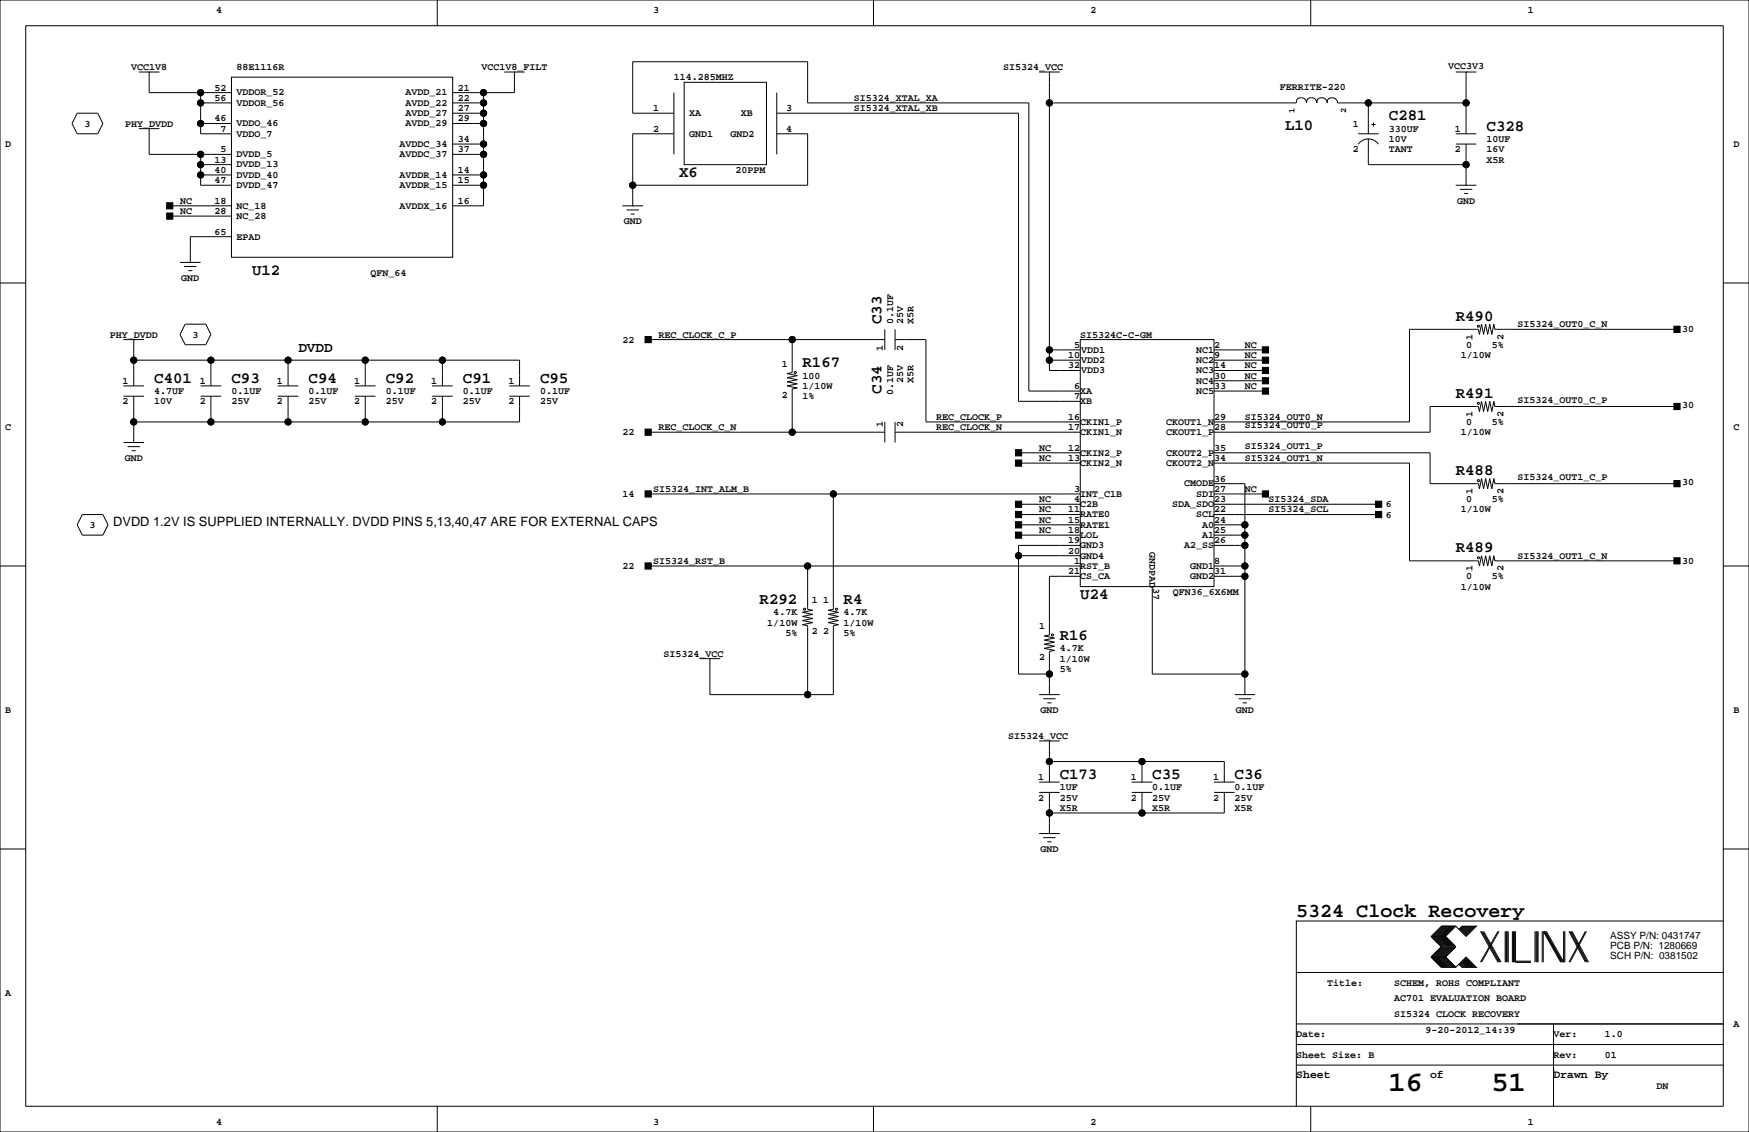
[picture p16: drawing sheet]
<svg xmlns="http://www.w3.org/2000/svg" width="432mm" height="279mm" viewBox="0 0 432 279" stroke-linecap="round" stroke-linejoin="round" font-family="sans-serif">
<defs><g id="words">
<g font-size="7.1">
<text x="342.8" y="269.3">16</text>
<text x="368.2" y="269.3">51</text>
</g>
<text font-size="4.9" x="320" y="226.3">5324 Clock Recovery</text>
<g font-size="3.9">
<text x="342.9" y="29.7">C281</text>
<text x="317.2" y="32">L10</text>
<text x="367" y="32.2">C328</text>
<text x="167.6" y="43.7">X6</text>
<text x="62.2" y="67.8">U12</text>
<text x="217.6" y="80" transform="rotate(-90 217.6 80)">C33</text>
<text x="359.4" y="79.2">R490</text>
<text x="38.1" y="94.5">C401</text>
<text x="57.1" y="94.5">C93</text>
<text x="76.2" y="94.5">C94</text>
<text x="95.2" y="94.5">C92</text>
<text x="114.3" y="94.5">C91</text>
<text x="133.3" y="94.5">C95</text>
<text x="198.1" y="90.6">R167</text>
<text x="217.6" y="97.2" transform="rotate(-90 217.6 97.2)">C34</text>
<text x="359.4" y="98.3">R491</text>
<text x="359.4" y="117.3">R488</text>
<text x="359.4" y="136.4">R489</text>
<text x="187.5" y="149.1">R292</text>
<text x="208.3" y="149.1">R4</text>
<text x="266.7" y="147.8">U24</text>
<text x="261.6" y="158">R16</text>
<text x="261.6" y="192.2">C173</text>
<text x="284.5" y="192.2">C35</text>
<text x="304.8" y="192.2">C36</text>
</g>
<text font-size="3.5" x="73.7" y="86.9">DVDD</text>
<text font-size="3.2" x="27.9" y="129.9">DVDD 1.2V IS SUPPLIED INTERNALLY. DVDD PINS 5,13,40,47 ARE FOR EXTERNAL CAPS</text>
<g font-size="2.8">
<text x="320" y="266.1">Sheet</text>
<text x="353.1" y="266.1">of</text>
<text x="383.5" y="266.1">Drawn By</text>
</g>
<g font-size="2.5">
<text x="53.3" y="3.3">4</text>
<text x="161.3" y="3.3">3</text>
<text x="269.2" y="3.3">2</text>
<text x="377.2" y="3.3">1</text>
<text x="32.4" y="17.3">VCC1V8</text>
<text x="58.4" y="17.3">88E1116R</text>
<text x="118.9" y="17.3">VCC1V8_FILT</text>
<text x="247.6" y="17.3">SI5324_VCC</text>
<text x="357.5" y="17">VCC3V3</text>
<text x="52.9" y="22.4">52</text>
<text x="58.4" y="23.6">VDDOR_52</text>
<text x="100.1" y="23.6">AVDD_21</text>
<text x="113" y="22.4">21</text>
<text x="166.4" y="19.8">114.285MHZ</text>
<text x="315.9" y="22.2">FERRITE-220</text>
<text x="52.9" y="24.9">56</text>
<text x="52.9" y="30">46</text>
<text x="58.4" y="26.1">VDDOR_56</text>
<text x="100.1" y="26.1">AVDD_22</text>
<text x="100.1" y="28.6">AVDD_27</text>
<text x="113" y="30">29</text>
<text x="113" y="24.9">22</text>
<text x="113" y="27.4">27</text>
<text x="161.3" y="27.4">1</text>
<text x="170.2" y="28.7">XA</text>
<text x="182.9" y="28.7">XB</text>
<text x="194.1" y="27.4">3</text>
<text x="210.8" y="27.4">SI5324_XTAL_XB</text>
<text x="210.8" y="24.9">SI5324_XTAL_XA</text>
<text x="20.8" y="31.2">3</text>
<text x="30.9" y="31.2">PHY_DVDD</text>
<text x="54.4" y="32.5">7</text>
<text x="58.4" y="31.2">VDDO_46</text>
<text x="58.4" y="33.7">VDDO_7</text>
<text x="100.1" y="31.2">AVDD_29</text>
<text x="113" y="35.1">34</text>
<text x="161.3" y="32.5">2</text>
<text x="170.2" y="33.8">GND1</text>
<text x="180.3" y="33.8">GND2</text>
<text x="194.1" y="32.5">4</text>
<text x="334" y="31.2">1</text>
<text x="342.9" y="32.5">330UF</text>
<text x="342.9" y="35.1">10V</text>
<text x="359.2" y="32.5">1</text>
<text x="367" y="35.1">10UF</text>
<text x="1.3" y="36.3">D</text>
<text x="52.9" y="40.1">13</text>
<text x="54.4" y="37.6">5</text>
<text x="58.4" y="38.8">DVDD_5</text>
<text x="58.4" y="41.3">DVDD_13</text>
<text x="98.6" y="36.3">AVDDC_34</text>
<text x="98.6" y="38.8">AVDDC_37</text>
<text x="113" y="37.6">37</text>
<text x="334" y="37.6">2</text>
<text x="342.9" y="37.6">TANT</text>
<text x="359.2" y="37.6">2</text>
<text x="367" y="37.6">16V</text>
<text x="367" y="40.1">X5R</text>
<text x="428" y="36.3">D</text>
<text x="52.9" y="42.7">40</text>
<text x="52.9" y="45.2">47</text>
<text x="58.4" y="43.9">DVDD_40</text>
<text x="58.4" y="46.4">DVDD_47</text>
<text x="98.6" y="46.4">AVDDR_15</text>
<text x="98.6" y="43.9">AVDDR_14</text>
<text x="113" y="45.2">15</text>
<text x="113" y="42.7">14</text>
<text x="181.6" y="42.7">20PPM</text>
<text x="44.4" y="50.3">NC</text>
<text x="44.4" y="52.8">NC</text>
<text x="52.9" y="52.8">28</text>
<text x="52.9" y="50.3">18</text>
<text x="58.4" y="51.5">NC_18</text>
<text x="98.6" y="51.5">AVDDX_16</text>
<text x="113" y="50.3">16</text>
<text x="359.7" y="50.3">GND</text>
<text x="52.9" y="57.9">65</text>
<text x="58.4" y="54">NC_28</text>
<text x="58.4" y="59.1">EPAD</text>
<text x="154" y="55.4">GND</text>
<text x="44.8" y="69.3">GND</text>
<text x="91.4" y="68.1">QFN_64</text>
<text x="27.1" y="83.3">PHY_DVDD</text>
<text x="47.5" y="83.3">3</text>
<text x="162.6" y="83.3">REC_CLOCK_C_P</text>
<text x="220.5" y="80" transform="rotate(-90 220.5 80)">0.1UF</text>
<text x="223" y="80" transform="rotate(-90 223 80)">25V</text>
<text x="225.6" y="80" transform="rotate(-90 225.6 80)">X5R</text>
<text x="266.7" y="83.3">SI5324C-C-GM</text>
<text x="363.6" y="83.8" transform="rotate(-90 363.6 83.8)">1</text>
<text x="371.2" y="83.8" transform="rotate(-90 371.2 83.8)">2</text>
<text x="374.6" y="80.8">SI5324_OUT0_C_N</text>
<text x="415.3" y="82">30</text>
<text x="153.7" y="84.6">22</text>
<text x="217.9" y="86.6" transform="rotate(-90 217.9 86.6)">1</text>
<text x="223" y="86.6" transform="rotate(-90 223 86.6)">2</text>
<text x="263.7" y="88.4">10</text>
<text x="265.2" y="85.9">5</text>
<text x="267" y="87.1">VDD1</text>
<text x="267" y="89.6">VDD2</text>
<text x="295.3" y="87.1">NC1</text>
<text x="295.3" y="89.6">NC2</text>
<text x="299.7" y="85.9">2</text>
<text x="299.7" y="88.4">9</text>
<text x="307.3" y="85.9">NC</text>
<text x="307.3" y="88.4">NC</text>
<text x="360.7" y="88.4">1/10W</text>
<text x="361.9" y="85.9">0</text>
<text x="368.3" y="85.9">5%</text>
<text x="30.3" y="94.7">1</text>
<text x="49.3" y="94.7">1</text>
<text x="68.4" y="94.7">1</text>
<text x="87.4" y="94.7">1</text>
<text x="106.5" y="94.7">1</text>
<text x="125.5" y="94.7">1</text>
<text x="193" y="90.5">1</text>
<text x="198.1" y="93.5">100</text>
<text x="223" y="94.6" transform="rotate(-90 223 94.6)">25V</text>
<text x="225.6" y="94.6" transform="rotate(-90 225.6 94.6)">X5R</text>
<text x="263.7" y="90.9">32</text>
<text x="267" y="92.1">VDD3</text>
<text x="295.3" y="92.1">NC3</text>
<text x="295.3" y="94.7">NC4</text>
<text x="299.7" y="90.9">14</text>
<text x="299.7" y="93.5">30</text>
<text x="307.3" y="90.9">NC</text>
<text x="307.3" y="93.5">NC</text>
<text x="30.3" y="99.8">2</text>
<text x="38.1" y="97.3">4.7UF</text>
<text x="38.1" y="99.8">10V</text>
<text x="49.3" y="99.8">2</text>
<text x="57.1" y="97.3">0.1UF</text>
<text x="57.1" y="99.8">25V</text>
<text x="68.4" y="99.8">2</text>
<text x="76.2" y="97.3">0.1UF</text>
<text x="76.2" y="99.8">25V</text>
<text x="87.4" y="99.8">2</text>
<text x="95.2" y="97.3">0.1UF</text>
<text x="95.2" y="99.8">25V</text>
<text x="106.5" y="99.8">2</text>
<text x="114.3" y="97.3">0.1UF</text>
<text x="114.3" y="99.8">25V</text>
<text x="125.5" y="99.8">2</text>
<text x="133.3" y="97.3">0.1UF</text>
<text x="133.3" y="99.8">25V</text>
<text x="193" y="98.1">2</text>
<text x="198.1" y="96">1/10W</text>
<text x="198.1" y="98.6">1%</text>
<text x="220.5" y="97.6" transform="rotate(-90 220.5 97.6)">0.1UF</text>
<text x="265.2" y="96">6</text>
<text x="265.2" y="98.6">7</text>
<text x="266.7" y="97.2">XA</text>
<text x="266.7" y="99.8">XB</text>
<text x="295.3" y="97.2">NC5</text>
<text x="299.7" y="96">33</text>
<text x="307.3" y="96">NC</text>
<text x="374.6" y="99.4">SI5324_OUT0_C_P</text>
<text x="415.3" y="100.7">30</text>
<text x="1.3" y="106.2">C</text>
<text x="153.7" y="107.4">22</text>
<text x="162.6" y="106.2">REC_CLOCK_C_N</text>
<text x="217.9" y="105.4" transform="rotate(-90 217.9 105.4)">1</text>
<text x="223" y="105.4" transform="rotate(-90 223 105.4)">2</text>
<text x="231.1" y="106.2">REC_CLOCK_N</text>
<text x="231.1" y="103.6">REC_CLOCK_P</text>
<text x="263.7" y="103.6">16</text>
<text x="263.7" y="106.2">17</text>
<text x="266.7" y="104.8">CKIN1_P</text>
<text x="266.7" y="107.4">CKIN1_N</text>
<text x="287.9" y="107.4">CKOUT1_P</text>
<text x="287.9" y="104.8">CKOUT1_N</text>
<text x="299.7" y="106.2">28</text>
<text x="299.7" y="103.6">29</text>
<text x="307.3" y="103.6">SI5324_OUT0_N</text>
<text x="307.3" y="105.8">SI5324_OUT0_P</text>
<text x="360.7" y="107.4">1/10W</text>
<text x="361.9" y="104.9">0</text>
<text x="363.6" y="102.9" transform="rotate(-90 363.6 102.9)">1</text>
<text x="368.3" y="104.9">5%</text>
<text x="371.2" y="102.9" transform="rotate(-90 371.2 102.9)">2</text>
<text x="428" y="106.2">C</text>
<text x="30.8" y="113.8">GND</text>
<text x="256.5" y="111.3">NC</text>
<text x="256.5" y="113.8">NC</text>
<text x="263.7" y="111.3">12</text>
<text x="263.7" y="113.8">13</text>
<text x="266.7" y="112.5">CKIN2_P</text>
<text x="287.9" y="112.5">CKOUT2_P</text>
<text x="299.7" y="113.8">34</text>
<text x="299.7" y="111.3">35</text>
<text x="307.3" y="110.8">SI5324_OUT1_P</text>
<text x="307.3" y="113.8">SI5324_OUT1_N</text>
<text x="266.7" y="115">CKIN2_N</text>
<text x="287.9" y="115">CKOUT2_N</text>
<text x="299.7" y="118.9">36</text>
<text x="374.6" y="118.5">SI5324_OUT1_C_P</text>
<text x="415.3" y="119.7">30</text>
<text x="153.7" y="122.7">14</text>
<text x="161.3" y="121.4">SI5324_INT_ALM_B</text>
<text x="256.5" y="124">NC</text>
<text x="265.2" y="121.4">3</text>
<text x="265.2" y="124">4</text>
<text x="266.7" y="122.6">INT_C1B</text>
<text x="266.7" y="125.2">C2B</text>
<text x="289.3" y="125.2">SDA_SDO</text>
<text x="292.3" y="120.1">CMODE</text>
<text x="295.3" y="122.6">SDI</text>
<text x="299.7" y="124">23</text>
<text x="299.7" y="121.4">27</text>
<text x="307.3" y="121.4">NC</text>
<text x="313.2" y="124">SI5324_SDA</text>
<text x="342.2" y="125.2">6</text>
<text x="361.9" y="124">0</text>
<text x="363.6" y="121.9" transform="rotate(-90 363.6 121.9)">1</text>
<text x="368.3" y="124">5%</text>
<text x="371.2" y="121.9" transform="rotate(-90 371.2 121.9)">2</text>
<text x="22.1" y="130.3">3</text>
<text x="256.5" y="131.6">NC</text>
<text x="256.5" y="129">NC</text>
<text x="256.5" y="126.5">NC</text>
<text x="263.7" y="131.6">18</text>
<text x="263.7" y="126.5">11</text>
<text x="263.7" y="129">15</text>
<text x="266.7" y="127.7">RATE0</text>
<text x="266.7" y="130.2">RATE1</text>
<text x="295.3" y="127.7">SCL</text>
<text x="296.8" y="130.2">A0</text>
<text x="299.7" y="131.6">25</text>
<text x="299.7" y="126.5">22</text>
<text x="299.7" y="129">24</text>
<text x="313.2" y="126.5">SI5324_SCL</text>
<text x="342.2" y="127.8">6</text>
<text x="360.7" y="126.5">1/10W</text>
<text x="263.7" y="134.1">19</text>
<text x="263.7" y="136.7">20</text>
<text x="266.7" y="132.8">LOL</text>
<text x="266.7" y="135.3">GND3</text>
<text x="266.7" y="137.9">GND4</text>
<text x="283.8" y="136.1" transform="rotate(90 283.8 136.1)">GNDPAD</text>
<text x="292.3" y="135.3">A2_SS</text>
<text x="296.8" y="132.8">A1</text>
<text x="299.7" y="134.1">26</text>
<text x="374.6" y="137.9">SI5324_OUT1_C_N</text>
<text x="153.7" y="140.5">22</text>
<text x="161.3" y="139.2">SI5324_RST_B</text>
<text x="263.7" y="141.7">21</text>
<text x="265.2" y="139.2">1</text>
<text x="266.7" y="142.9">CS_CA</text>
<text x="266.7" y="140.4">RST_B</text>
<text x="293.8" y="140.4">GND1</text>
<text x="293.8" y="142.9">GND2</text>
<text x="299.7" y="139.2">8</text>
<text x="299.7" y="141.7">31</text>
<text x="361.9" y="143">0</text>
<text x="363.6" y="141" transform="rotate(-90 363.6 141)">1</text>
<text x="368.3" y="143">5%</text>
<text x="371.2" y="141" transform="rotate(-90 371.2 141)">2</text>
<text x="415.3" y="139.2">30</text>
<text x="200.4" y="148.9">1</text>
<text x="203.2" y="148.9">1</text>
<text x="284.7" y="145" transform="rotate(90 284.7 145)">37</text>
<text x="289.6" y="146.8">QFN36_6X6MM</text>
<text x="360.7" y="145.5">1/10W</text>
<text x="189.4" y="154.4">1/10W</text>
<text x="190.9" y="151.9">4.7K</text>
<text x="208.3" y="151.9">4.7K</text>
<text x="208.3" y="154.4">1/10W</text>
<text x="256.5" y="155.3">1</text>
<text x="193.9" y="157">5%</text>
<text x="200.4" y="156.6">2</text>
<text x="203.2" y="156.6">2</text>
<text x="208.3" y="157">5%</text>
<text x="261.6" y="160.8">4.7K</text>
<text x="163.8" y="162.1">SI5324_VCC</text>
<text x="256.5" y="162.9">2</text>
<text x="261.6" y="165.9">5%</text>
<text x="261.6" y="163.3">1/10W</text>
<text x="1.3" y="176">B</text>
<text x="256.9" y="176">GND</text>
<text x="305.1" y="176">GND</text>
<text x="428" y="176">B</text>
<text x="248.9" y="182.4">SI5324_VCC</text>
<text x="256.3" y="192.5">1</text>
<text x="256.3" y="197.6">2</text>
<text x="261.6" y="195.1">1UF</text>
<text x="261.6" y="197.6">25V</text>
<text x="279.2" y="192.5">1</text>
<text x="279.2" y="197.6">2</text>
<text x="284.5" y="197.6">25V</text>
<text x="284.5" y="195.1">0.1UF</text>
<text x="299.5" y="192.5">1</text>
<text x="299.5" y="197.6">2</text>
<text x="304.8" y="195.1">0.1UF</text>
<text x="304.8" y="197.6">25V</text>
<text x="261.6" y="200.2">X5R</text>
<text x="284.5" y="200.2">X5R</text>
<text x="304.8" y="200.2">X5R</text>
<text x="256.9" y="210.3">GND</text>
<text x="397.5" y="231.7">ASSY P/N: 0431747</text>
<text x="397.5" y="236.8">SCH P/N: 0381502</text>
<text x="397.5" y="234.2">PCB P/N: 1280669</text>
<text x="1.3" y="245.9">A</text>
<text x="327.7" y="243.3">Title:</text>
<text x="344.2" y="243.3">SCHEM, ROHS COMPLIANT</text>
<text x="344.2" y="247.1">AC701 EVALUATION BOARD</text>
<text x="344.2" y="251">SI5324 CLOCK RECOVERY</text>
<text x="320" y="256">Date:</text>
<text x="351.9" y="255">9-20-2012_14:39</text>
<text x="383.5" y="256">Ver:</text>
<text x="396.2" y="256">1.0</text>
<text x="428" y="253.5">A</text>
<text x="320" y="261.1">Sheet Size: B</text>
<text x="383.5" y="261.1">Rev:</text>
<text x="396.2" y="261.1">01</text>
<text x="408.9" y="268.7">DN</text>
<text x="53.3" y="277.6">4</text>
<text x="161.3" y="277.6">3</text>
<text x="269.2" y="277.6">2</text>
<text x="377.2" y="277.6">1</text>
</g>
<g font-size="2.1">
<text x="319.6" y="27.9" transform="rotate(-90 319.6 27.9)">1</text>
<text x="332.3" y="27.9" transform="rotate(-90 332.3 27.9)">2</text>
</g>
</g></defs>
<g fill="none" stroke="#000" stroke-width=".25">
<path d="M0 0h431.8v279.4h-431.8zM6.3 6.4h419.1v266.6h-419.1zM34.3 17.8h5.1M36.8 17.8h.1M36.8 17.8v5.1h20.3M57.1 19.1h54.7v44.4h-54.7zM107.9 0v6.4M124.5 17.8h5M127 17.8h.1M127 17.8v5.1h-15.2M215.6 0v6.4M256.5 17.8h5.1"/>
<path d="M259.1 17.8h.1M259.1 17.8v73.6h7.6M323.6 0v6.4M359.4 17.8h5.1M361.9 17.8h.1M361.9 17.8v15.2M19 27.9h5.1l1.3 2.6-1.3 2.5h-5.1l-1.2-2.5zM34.3 31.8h5.1M36.8 31.8h.1M36.8 31.8v6.3h20.3M49.5 25.4h7.6M49.5 30.5h7.6"/>
<path d="M49.5 38.1v7.6h7.6M49.5 22.9v10.1h7.6M111.8 25.4h7.6M111.8 27.9h7.6M111.8 30.5h7.6M111.8 35.6h7.6M111.8 38.1h7.6M119.4 22.9v27.9h-7.6M166.4 27.9h-10.2v-12.7h43.2v10.2h54.6v71.1h12.7M166.4 33h-10.2v17.8M166.4 22.9v15.2M168.9 20.3h20.3v20.3h-20.3z"/>
<path d="M191.8 27.9h59.7v71.2h15.2M191.8 33h7.6v12.7h-43.2M191.8 22.9v15.2M259.1 25.4h60.9M320.1 25.4a1.26 1.26 0 0 1 1.2-1.4 1.26 1.26 0 0 1 1.3 1.4M322.6 25.4a1.26 1.26 0 0 1 1.3-1.4 1.26 1.26 0 0 1 1.2 1.4M325.2 25.4a1.26 1.26 0 0 1 1.2-1.4 1.26 1.26 0 0 1 1.3 1.4M327.7 25.4a1.26 1.26 0 0 1 1.2-1.4 1.26 1.26 0 0 1 1.3 1.4h31.7M335.3 33h5.1M335.3 35.6a3 3 0 0 1 5 0M337.8 34.3v6.3h24.1M337.8 25.4v7.6"/>
<path d="M338.6 30.7h1M339.1 30.2v1M359.4 35.6h5.1M359.4 33h5.1M361.9 35.6v10.1M41.9 50.8h15.2M41.9 53.3h15.2M49.5 43.2h7.6M49.5 40.6h7.6M57.1 58.4h-10.1v6.4M111.8 43.2h7.6M111.8 45.7h7.6"/>
<path d="M153.7 50.8h5M154.7 51.8h3M155.7 52.8h1M156.2 50.8h.1M359.4 45.7h5.1M360.4 46.7h3.1M361.4 47.8h1.1M361.9 45.7h.1M0 69.8h6.3M44.4 64.8h5.1M45.5 65.8h3M46.5 66.8h1"/>
<path d="M47 64.8h.1M425.4 69.8h6.4M30.5 97.8h5.1M30.5 95.2h5.1M30.5 83.8h5.1M33 83.8h.1M33 88.9h95.3v6.3M33 83.8v11.4M33 97.8v11.4M45.7 80h5.1l1.3 2.5-1.3 2.6h-5.1l-1.3-2.6zM49.5 97.8h5.1M49.5 95.2h5.1"/>
<path d="M52.1 88.9v6.3M52.1 97.8v6.3M68.6 97.8h5.1M68.6 95.2h5.1M71.1 88.9v6.3M71.1 97.8v6.3M87.6 97.8h5.1M87.6 95.2h5.1M90.2 88.9v6.3M90.2 97.8v6.3M106.7 97.8h5.1M106.7 95.2h5.1"/>
<path d="M109.2 88.9v6.3M109.2 97.8v6.3M125.7 97.8h5.1M125.7 95.2h5.1M128.3 97.8v6.3h-95.3M160 83.8h58.4M195.6 83.8v8.1l-1.3 .3 2.5 .5-2.5 .5 2.5 .5-2.5 .5 2.5 .5-2.5 .5 2.5 .6-1.2 .2v10.7M218.4 81.3v5.1M221 83.8h7.6v20.3h38.1M221 81.3v5.1M259.1 88.9h7.6M259.1 86.4h7.6"/>
<path d="M266.7 83.8h33v61h-33zM299.7 88.9h12.7M299.7 86.4h12.7M299.7 91.4h12.7M299.7 96.5h12.7M299.7 94h12.7M414 81.3h-44.9l-.3-1.3-.5 2.5-.5-2.5-.5 2.5-.5-2.5-.5 2.5-.5-2.5-.5 2.5-.3-1.2h-17v22.8h-48.3M30.5 109.2h5.1M31.5 110.2h3M32.5 111.3h1M33 109.2h.1M160 106.7h58.4"/>
<path d="M218.4 104.1v5.1M221 106.7h45.7M221 104.1v5.1M251.5 114.3h15.2M251.5 111.8h15.2M299.7 114.3h48.3v24.1h17l.3 1.3 .5-2.5 .5 2.5 .5-2.5 .5 2.5 .5-2.5 .5 2.5 .5-2.5 .3 1.2h44.9M299.7 119.4h7.6v52M299.7 111.8h53.4v7.6h11.9l.3 1.3 .5-2.6 .5 2.6 .5-2.6 .5 2.6 .5-2.6 .5 2.6 .5-2.6 .3 1.3h44.9M414 100.3h-44.9l-.3-1.2-.5 2.5-.5-2.5-.5 2.5-.5-2.5-.5 2.5-.5-2.5-.5 2.5-.3-1.3h-11.9v6.4h-53.4M0 139.7h6.3M20.3 127h5.1l1.3 2.5-1.3 2.6h-5.1l-1.3-2.6zM160 121.9h106.7"/>
<path d="M160 139.7h106.7M199.4 139.7v10.7l1.3 .2-2.6 .5 2.6 .5-2.6 .5 2.6 .6-2.6 .5 2.6 .5-2.6 .5 1.3 .2v17M205.7 121.9v28.5l-1.2 .2 2.5 .5-2.5 .5 2.5 .5-2.5 .6 2.5 .5-2.5 .5 2.5 .5-1.3 .2v17h-30.4v-8.8M251.5 132.1h15.2M251.5 127h15.2M251.5 124.5h15.2M251.5 129.5h15.2M251.5 137.2h15.2M266.7 134.6h-15.2v31.8h7.6M299.7 132.1h7.6M299.7 127h40.7M299.7 121.9h12.7"/>
<path d="M299.7 124.5h40.7M299.7 129.5h7.6M299.7 139.7h7.6M299.7 134.6h7.6M425.4 139.7h6.4M266.7 142.2h-7.6v14.5l-1.3 .3 2.5 .5-2.5 .5 2.5 .5-2.5 .5 2.5 .5-2.5 .5 2.5 .5-1.2 .3v10.6M284.5 145v21.4h22.8M299.7 142.2h7.6M172.7 162.6h5.1M175.3 162.6h.1M256.5 171.4h5.1M257.6 172.5h3"/>
<path d="M258.6 173.5h1M259.1 171.4h.1M304.8 171.4h5.1M305.8 172.5h3.1M306.8 173.5h1M307.3 171.4h.1M256.5 182.9h5.1M256.5 195.6h5.1M256.5 193h5.1M259.1 182.9h.1M259.1 182.9v10.1M259.1 195.6v10.1"/>
<path d="M259.1 188h43.2v5M279.4 195.6h5.1M279.4 193h5.1M281.9 188v5M281.9 195.6v5.1M299.7 195.6h5.1M299.7 193h5.1M302.3 195.6v5.1h-43.2M0 209.5h6.3M256.5 205.7h5.1M257.6 206.8h3M258.6 207.8h1"/>
<path d="M259.1 205.7h.1M425.4 209.5h6.4M353.3 236.2l2.6 2.6h3.5M353.3 231.1l2.6 2.6-2.6 2.5M353.3 236.2h3.6M353.3 231.1h3.6M356.1 228.6l-2.5 2.5 2.5 2.6-2.5 2.5 2.5 2.6M356.4 228.6l-2.6 2.5 2.6 2.6-2.6 2.5 2.6 2.6M356.6 228.6l-2.5 2.5 2.5 2.6-2.5 2.5 2.5 2.6M356.9 228.6l-2.6 2.5 2.6 2.6-2.6 2.5 2.6 2.6M356.9 231.1l2.5 2.6-2.5 2.5M356.9 236.2l2.5 2.6"/>
<path d="M357.1 228.6l-2.5 2.5 2.5 2.6-2.5 2.5 2.5 2.6M357.4 228.6l-2.6 2.5 2.6 2.6-2.6 2.5 2.6 2.6M357.6 228.6l-2.5 2.5 2.5 2.6-2.5 2.5 2.5 2.6M357.9 228.6l-2.6 2.5 2.6 2.6-2.6 2.5 2.6 2.6M358.1 228.6l-2.5 2.5 2.5 2.6-2.5 2.5 2.5 2.6M358.4 228.6l-2.5 2.5 2.5 2.6-2.5 2.5 2.5 2.6M358.6 228.6l-2.5 2.5 2.5 2.6-2.5 2.5 2.5 2.6M358.9 228.6l-2.5 2.5 2.5 2.6-2.5 2.5 2.5 2.6M359.2 228.6l-2.6 2.5 2.6 2.6-2.6 2.5 2.6 2.6M359.4 228.6l2.5 2.5 2.6-2.5h-3.6l-.7 .8M359.4 228.6h-3.5l-2.6 2.5M359.4 228.6l-2.5 2.5"/>
<path d="M360.2 238l.7 .8h3.6l-2.6-2.6-2.5 2.6M360.4 237.7l1 1.1M360.4 238l.8 .8M360.7 237.5l1.2 1.3M360.7 237.7l1 1.1M360.9 237.2l1.6 1.6M360.9 237.5l1.3 1.3M361.2 237l1.8 1.8M361.2 237.2l1.5 1.6M361.2 228.6l-.8 .8M361.4 236.7l2.1 2.1M361.4 237l1.8 1.8"/>
<path d="M361.4 228.6l-1 1M361.7 236.5l2.3 2.3M361.7 236.7l2 2.1M361.7 228.6l-1 1M361.9 236.5l2.3 2.3M361.9 228.6l-1.2 1.3M362.2 228.6l-1.3 1.3M362.5 228.6l-1.6 1.5M362.7 228.6l-1.5 1.5M363 228.6l-1.8 1.8M363.2 228.6l-1.8 1.8M363.5 228.6l-2.1 2"/>
<path d="M363.7 228.6l-2 2M364 228.6l-2.3 2.3M364.2 228.6l-2.3 2.3M365.5 229.9l4.3 7.6M365.8 229.9l4.3 7.6M366 229.9l4.3 7.6M366.3 229.9l4.3 7.6M369.8 229.9l-4.3 7.6M370.1 229.9l-4.3 7.6M371.6 229.9v7.6M371.9 229.9v7.6M372.1 229.9v7.6"/>
<path d="M372.4 229.9v7.6M373.4 229.9v7.6M373.6 229.9v7.6M373.9 229.9v7.6M374.1 229.9v7.6h3.9M374.1 237.2h3.9M379 229.9v7.6M379.2 229.9v7.6M379.5 229.9v7.6M379.7 229.9v7.6M380.7 229.9v7.6M381 237.5v-7.6l4.3 7.6"/>
<path d="M381.3 229.9l4.3 7.6M381.5 229.9l4.3 7.6M381.8 229.9l4.3 7.6v-7.6M386.3 229.9v7.6M387.3 229.9l4.1 7.6M387.6 229.9l4.1 7.6M387.9 229.9l4 7.6M388.1 229.9l4.1 7.6M391.4 229.9l-4.1 7.6M391.7 229.9l-4.1 7.6M425.4 227.3h-105.4v35.6M320 257.8h105.4"/>
<path d="M320 252.7h105.4M320 240h105.4M383.5 252.7v20.3M107.9 273v6.4M215.6 273v6.4M320 262.9v10.1M320 262.9h105.4M323.6 273v6.4M383.5 264.2h.1"/>
<circle cx="49.5" cy="22.9" r=".76"/>
<circle cx="49.5" cy="30.5" r=".76"/>
<circle cx="49.5" cy="25.4" r=".76"/>
<circle cx="49.5" cy="38.1" r=".76"/>
<circle cx="119.4" cy="27.9" r=".76"/>
<circle cx="119.4" cy="22.9" r=".76"/>
<circle cx="119.4" cy="35.6" r=".76"/>
<circle cx="119.4" cy="30.5" r=".76"/>
<circle cx="119.4" cy="25.4" r=".76"/>
<circle cx="119.4" cy="38.1" r=".76"/>
<circle cx="259.1" cy="25.4" r=".76"/>
<circle cx="337.8" cy="25.4" r=".76"/>
<circle cx="362" cy="25.4" r=".76"/>
<circle cx="49.5" cy="40.6" r=".76"/>
<circle cx="49.5" cy="43.2" r=".76"/>
<circle cx="119.4" cy="43.2" r=".76"/>
<circle cx="119.4" cy="45.7" r=".76"/>
<circle cx="156.2" cy="45.7" r=".76"/>
<circle cx="362" cy="40.6" r=".76"/>
<circle cx="33" cy="88.9" r=".76"/>
<circle cx="52.1" cy="88.9" r=".76"/>
<circle cx="71.1" cy="88.9" r=".76"/>
<circle cx="90.2" cy="88.9" r=".76"/>
<circle cx="109.2" cy="88.9" r=".76"/>
<circle cx="195.6" cy="83.8" r=".76"/>
<circle cx="196.3" cy="91.9" r=".25"/>
<circle cx="259.1" cy="86.4" r=".76"/>
<circle cx="259.1" cy="88.9" r=".76"/>
<circle cx="365" cy="99.6" r=".25"/>
<circle cx="365" cy="80.5" r=".25"/>
<circle cx="33" cy="104.1" r=".76"/>
<circle cx="52.1" cy="104.1" r=".76"/>
<circle cx="71.1" cy="104.1" r=".76"/>
<circle cx="90.2" cy="104.1" r=".76"/>
<circle cx="109.2" cy="104.1" r=".76"/>
<circle cx="195.6" cy="106.7" r=".76"/>
<circle cx="365" cy="118.6" r=".25"/>
<circle cx="199.4" cy="139.7" r=".76"/>
<circle cx="205.7" cy="121.9" r=".76"/>
<circle cx="251.5" cy="137.2" r=".76"/>
<circle cx="307.3" cy="132.1" r=".76"/>
<circle cx="307.3" cy="134.6" r=".76"/>
<circle cx="307.3" cy="139.7" r=".76"/>
<circle cx="307.3" cy="129.5" r=".76"/>
<circle cx="365" cy="137.7" r=".25"/>
<circle cx="198.6" cy="150.4" r=".25"/>
<circle cx="206.5" cy="150.4" r=".25"/>
<circle cx="259.8" cy="156.7" r=".25"/>
<circle cx="307.3" cy="142.2" r=".76"/>
<circle cx="199.4" cy="171.4" r=".76"/>
<circle cx="259.1" cy="166.4" r=".76"/>
<circle cx="307.3" cy="166.4" r=".76"/>
<circle cx="259.1" cy="188" r=".76"/>
<circle cx="281.9" cy="188" r=".76"/>
<circle cx="259.1" cy="200.7" r=".76"/>
<circle cx="281.9" cy="200.7" r=".76"/>
</g>
<g fill="#000" stroke="#000" stroke-width=".25">
<path d="M41.1 52.6h1.6v1.5h-1.6z" fill-rule="evenodd"/>
<path d="M41.1 50h1.6v1.6h-1.6z" fill-rule="evenodd"/>
<path d="M159.3 83.1h1.5v1.5h-1.5z" fill-rule="evenodd"/>
<path d="M311.7 95.8h1.5v1.5h-1.5z" fill-rule="evenodd"/>
<path d="M311.7 93.2h1.5v1.5h-1.5z" fill-rule="evenodd"/>
<path d="M311.7 90.7h1.5v1.5h-1.5z" fill-rule="evenodd"/>
<path d="M311.7 88.1h1.5v1.6h-1.5z" fill-rule="evenodd"/>
<path d="M311.7 85.6h1.5v1.5h-1.5z" fill-rule="evenodd"/>
<path d="M413.3 80.5h1.5v1.5h-1.5z" fill-rule="evenodd"/>
<path d="M159.3 105.9h1.5v1.5h-1.5z" fill-rule="evenodd"/>
<path d="M250.7 113.5h1.5v1.6h-1.5z" fill-rule="evenodd"/>
<path d="M250.7 111h1.5v1.5h-1.5z" fill-rule="evenodd"/>
<path d="M413.3 99.6h1.5v1.5h-1.5z" fill-rule="evenodd"/>
<path d="M159.3 121.2h1.5v1.5h-1.5z" fill-rule="evenodd"/>
<path d="M250.7 123.7h1.5v1.5h-1.5z" fill-rule="evenodd"/>
<path d="M250.7 126.2h1.5v1.6h-1.5z" fill-rule="evenodd"/>
<path d="M250.7 128.8h1.5v1.5h-1.5z" fill-rule="evenodd"/>
<path d="M250.7 131.3h1.5v1.5h-1.5z" fill-rule="evenodd"/>
<path d="M311.7 121.2h1.5v1.5h-1.5z" fill-rule="evenodd"/>
<path d="M339.6 123.7h1.5v1.5h-1.5z" fill-rule="evenodd"/>
<path d="M339.6 126.2h1.5v1.6h-1.5z" fill-rule="evenodd"/>
<path d="M413.3 137.7h1.5v1.5h-1.5z" fill-rule="evenodd"/>
<path d="M413.3 118.6h1.5v1.5h-1.5z" fill-rule="evenodd"/>
<path d="M159.3 138.9h1.5v1.6h-1.5z" fill-rule="evenodd"/>
<circle cx="49.5" cy="22.9" r=".76"/>
<circle cx="49.5" cy="30.5" r=".76"/>
<circle cx="49.5" cy="25.4" r=".76"/>
<circle cx="49.5" cy="38.1" r=".76"/>
<circle cx="119.4" cy="27.9" r=".76"/>
<circle cx="119.4" cy="22.9" r=".76"/>
<circle cx="119.4" cy="35.6" r=".76"/>
<circle cx="119.4" cy="30.5" r=".76"/>
<circle cx="119.4" cy="25.4" r=".76"/>
<circle cx="119.4" cy="38.1" r=".76"/>
<circle cx="259.1" cy="25.4" r=".76"/>
<circle cx="337.8" cy="25.4" r=".76"/>
<circle cx="362" cy="25.4" r=".76"/>
<circle cx="49.5" cy="40.6" r=".76"/>
<circle cx="49.5" cy="43.2" r=".76"/>
<circle cx="119.4" cy="43.2" r=".76"/>
<circle cx="119.4" cy="45.7" r=".76"/>
<circle cx="156.2" cy="45.7" r=".76"/>
<circle cx="362" cy="40.6" r=".76"/>
<circle cx="33" cy="88.9" r=".76"/>
<circle cx="52.1" cy="88.9" r=".76"/>
<circle cx="71.1" cy="88.9" r=".76"/>
<circle cx="90.2" cy="88.9" r=".76"/>
<circle cx="109.2" cy="88.9" r=".76"/>
<circle cx="195.6" cy="83.8" r=".76"/>
<circle cx="259.1" cy="86.4" r=".76"/>
<circle cx="259.1" cy="88.9" r=".76"/>
<circle cx="33" cy="104.1" r=".76"/>
<circle cx="52.1" cy="104.1" r=".76"/>
<circle cx="71.1" cy="104.1" r=".76"/>
<circle cx="90.2" cy="104.1" r=".76"/>
<circle cx="109.2" cy="104.1" r=".76"/>
<circle cx="195.6" cy="106.7" r=".76"/>
<circle cx="199.4" cy="139.7" r=".76"/>
<circle cx="205.7" cy="121.9" r=".76"/>
<circle cx="251.5" cy="137.2" r=".76"/>
<circle cx="307.3" cy="132.1" r=".76"/>
<circle cx="307.3" cy="134.6" r=".76"/>
<circle cx="307.3" cy="139.7" r=".76"/>
<circle cx="307.3" cy="129.5" r=".76"/>
<circle cx="307.3" cy="142.2" r=".76"/>
<circle cx="199.4" cy="171.4" r=".76"/>
<circle cx="259.1" cy="166.4" r=".76"/>
<circle cx="307.3" cy="166.4" r=".76"/>
<circle cx="259.1" cy="188" r=".76"/>
<circle cx="281.9" cy="188" r=".76"/>
<circle cx="259.1" cy="200.7" r=".76"/>
<circle cx="281.9" cy="200.7" r=".76"/>
</g>
<use href="#words"/>
</svg>
